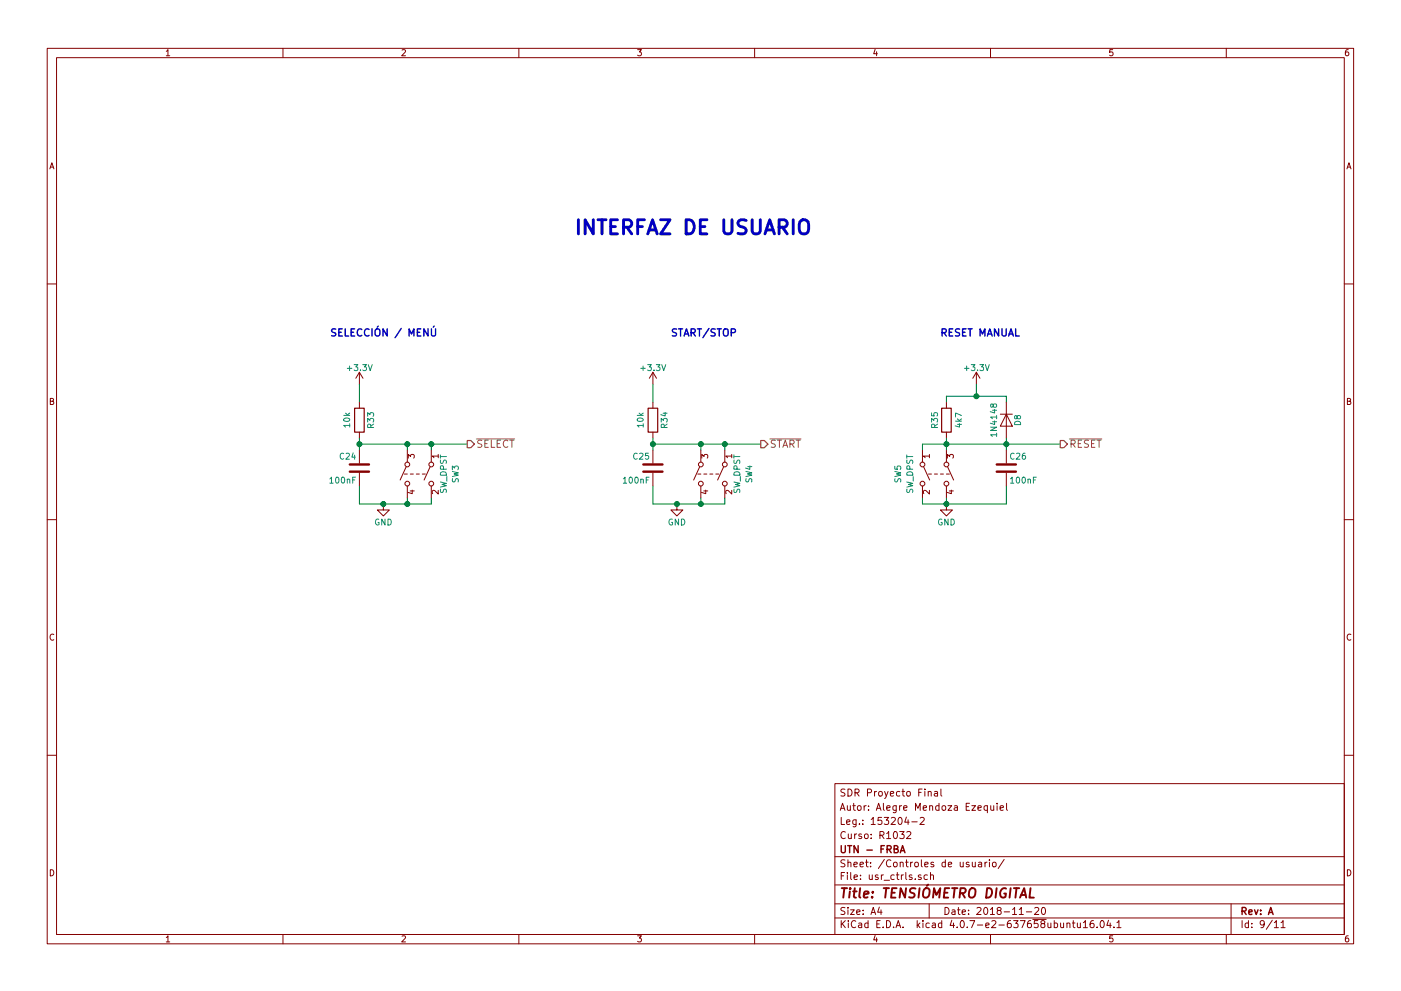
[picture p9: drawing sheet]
<svg xmlns="http://www.w3.org/2000/svg" width="297mm" height="210mm" viewBox="0 0 297 210" stroke-linecap="round" stroke-linejoin="round" font-family="sans-serif">
<g fill="none" stroke="#840000" stroke-width=".21">
<path d="M10 10.3h277v189.9h-277zM12 12.2h273v186.1h-273zM35.3 10.9l.3-.4v1.3M35.3 11.8h.7M60 10.3v1.9M85.2 10.6l.5-.1 .3 .4-.8 .9h.8M110 10.3v1.9M135.2 10.5h.8l-.4 .5 .3 .1 .1 .2-.1 .4-.2 .1-.5-.1M160 10.3v1.9M185.5 10.5l-.3 .9h.8M185.9 11v.8M210 10.3v1.9"/>
<path d="M235.9 10.5h-.6v.6h.6l.1 .5-.3 .2-.4-.1M260 10.3v1.9M285.9 10.5l-.4 .1-.2 .2-.1 .8 .3 .2 .4-.1 .1-.4-.1-.2-.4-.1-.3 .3M10.6 35.8l.4-1.3 .4 1.3M10.7 35.5h.6M285.6 35.8l.4-1.3 .4 1.3M285.7 35.5h.6M10 60.2h2M76.2 79v2.5M76.2 79l.8 1.3M76.2 79l-.8 1.3M138.4 79v2.5"/>
<path d="M138.4 79l.8 1.3M138.4 79l-.7 1.3M207 79l-.8 1.3M207 79v2.5M207 79l.8 1.3M285 60.2h2M10.7 85.1h.5l.1-.5-.6-.1v1.3h.5l.2-.4-.3-.3M76.2 85.3v1.3M76.2 91.7v1.3M76.2 95.5v2.8M86.1 99.1l-1.3 2.7M86.4 95.5v2.5"/>
<path d="M86.6 97.2v-.8l.4 .4 .1-.3h.6l.1 .1-.1 .6M91.2 99.1l-1.3 2.7M91.4 95.5v2.5M92.9 96.8h-1.3l.4 .3M92.9 96.4v.7M138.4 85.3v1.3M138.4 91.7v1.3M138.4 95.5v2.8M148.3 99.1l-1.2 2.7M148.6 95.5v2.5M148.8 97.2v-.8l.5 .4 .1-.3h.5l.2 .1-.2 .6M153.4 99.1l-1.3 2.7"/>
<path d="M153.7 95.5v2.5M155.1 96.8h-1.2l.3 .3M155.1 96.4v.7M195.6 95.5v2.5M195.8 99.1l1.3 2.7M197.1 96.8h-1.3l.3 .3M197.1 96.4v.7M200.7 85.3v1.3M200.7 91.7v1.3M200.7 95.5v2.5M200.9 97.2v-.8l.4 .4 .1-.3h.6l.1 .1-.1 .6M200.9 99.1l1.3 2.7"/>
<path d="M212.1 87.9h2.5M213.4 87.9l1.2 2.5h-2.5zM213.4 85.3v7.7M213.4 95.5v2.8M285.7 85.1h.5l.1-.5-.6-.1v1.3h.5l.2-.4-.3-.3M10 110.3h2M76.2 100.3v2.8M81.3 106.9v1.3h-1.3l1.3 1.3 1.2-1.3h-1.2M85.7 100.6h.7M86.4 103.1v2.6M87 104.2h.8M87 100.6h.6"/>
<path d="M87.4 104v.7l-.9-.2M88.3 100.6h.6M89.5 100.6h.7M91.4 103.1v2.6M92.9 104v.8l-.9-.8-.4 .3 .1 .4M138.4 100.3v2.8M143.5 106.9v1.3h-1.3l1.3 1.3 1.3-1.3h-1.3M148 100.6h.6M148.6 103.1v2.6M149.2 104.2h.9M149.2 100.6h.7M149.6 104v.7l-.9-.2"/>
<path d="M150.5 100.6h.6M151.8 100.6h.6M153.7 103.1v2.6M155.1 104v.8l-.9-.8-.3 .3 .1 .4M195.6 103.1v2.6M196.8 100.6h.7M197.1 104v.8l-1-.8-.3 .3 .1 .4M198.1 100.6h.7M199.4 100.6h.6M200.7 106.9v1.3h1.2l-1.2 1.3-1.3-1.3h1.3M200.7 103.1v2.6M200.7 100.6h.6"/>
<path d="M201.3 104.2h.8M201.7 104v.7l-.9-.2M213.4 100.3v2.8M285 110.3h2M11.4 134.6a.58 .58 0 0 0-.8 .6 .58 .58 0 0 0 .8 .5M286.4 134.6a.58 .58 0 0 0-.8 .6 .58 .58 0 0 0 .8 .5M10 160.2h2M177 166.3h108v32h-108zM178.2 171.9l.4-1.5 .5 1.5M178.3 171.5h.7M178.4 173.4v1.5h.7M179.1 167.5l-.5-.1-.3 .3 .1 .3 .7 .3v.5l-.2 .1-.6-.1"/>
<path d="M179.2 176.6a.71 .71 0 0 0-1 .5 .71 .71 0 0 0 .7 .8l.3-.1M179.5 174.4l.7-.1v-.3l-.5-.1-.2 .2 .1 .7h.6M179.7 170.9v1h.4l.2-.1M179.8 167.4a.76 .76 0 0 1 .9 .8 .76 .76 0 0 1-.9 .7zM179.9 176.9v.9l.4 .1 .2-.1M180.3 170.9v1M180.5 176.9v1M180.8 170.9h.6M181 170.4v1.3l.4 .2M181.2 176.9v1M181.3 168.2l.7-.1 .1-.2v-.3l-.2-.2h-.6v1.5M181.5 173.9v1.4l-.3 .1h-.3"/>
<path d="M181.5 174l-.4-.1-.3 .3 .1 .6 .2 .1 .4-.1M181.6 176.9l-.4 .3M181.6 168.2l.5 .7M181.9 171.1l.2-.2 .4 .2 .1 .5-.2 .3h-.3l-.2-.1zM182.2 174.8v.1M182.7 177l-.4-.1-.2 .2v.3l.6 .1v.3h-.6M182.9 174.8v.1M182.9 174v.1M183.2 170.9v1M183.4 177.1l.2-.2 .4 .2 .1 .5-.2 .2-.3 .1-.2-.1zM183.6 170.9l-.4 .3M183.9 168.2l.7-.1 .2-.2-.1-.3-.2-.2h-.6v1.5"/>
<path d="M184.1 171.8v.1M184.1 171v.1M184.7 177.8v.1M184.7 177v.1M184.7 173.9l.4-.5v1.5M184.7 174.9h.9M185.4 167.9v1M185.8 171.9l.5-1.5 .5 1.5M185.9 167.9l-.5 .3M185.9 171.5h.7M186.4 168l.2-.1 .4 .1 .1 .6-.2 .2-.3 .1-.2-.1zM186.6 177.2l.7-.1 .1-.2v-.3l-.3-.2h-.5v1.5"/>
<path d="M186.9 173.4h-.7l-.1 .7h.7l.2 .2-.1 .5-.2 .1-.6-.1M186.9 177.2l.5 .7M187.3 170.4v1.3l.2 .2M187.5 173.4h.9l-.5 .6 .4 .1v.7l-.2 .1-.6-.1M187.6 167.9l.3 1M188 176.9l.4-.5v1.5M188 177.9h.8M188 171.4l.7-.1v-.3l-.5-.1-.2 .2 .1 .8h.6M188.3 167.9l-.5 1.4-.2 .1M188.8 168.4l.7-.1-.1-.3-.4-.1-.2 .2v.7h.6M189 173.6l.6-.2 .2 .5-.9 1h.9M189.6 176.6l.2-.2a.8 .8 0 0 1 .5 .8 .8 .8 0 0 1-.5 .7l-.4-.5z"/>
<path d="M190 170.9v1.4l-.3 .1h-.3M190 171l-.4-.1-.3 .3 .1 .6 .2 .1h.4M190.6 173.5l.2-.1a.8 .8 0 0 1 .5 .8 .8 .8 0 0 1-.5 .7 .97 .97 0 0 1-.2-1.4zM190.7 170.9v1M190.8 176.4h.9l-.5 .6 .4 .1v.7l-.2 .1-.6-.1M190.8 168l-.5-.1-.2 .3v.6l.2 .1 .5-.1M191.2 170.9l-.5 .3M191.2 167.9h.6M191.4 167.4v1.3l.4 .2M191.6 171.4l.7-.1v-.3l-.5-.1-.2 .2 .1 .8h.6M192.2 173.3l-.4 1.1h1M192.3 176.6l.5-.2 .3 .5-.9 1h.9"/>
<path d="M192.3 168l.2-.1 .4 .1 .1 .6-.1 .2-.4 .1-.2-.1zM192.5 173.9v1M193.3 174.4h1.2M194.1 171.9v-1.5l.5 1.1 .5-1.1v1.5M194.8 168.1h.5M195.1 173.6l.6-.2 .3 .5-1 1h1M195.5 167.4h-.7v1.5M195.7 171.4l.7-.1v-.3l-.4-.1-.3 .2 .1 .8h.6M196.1 167.4v.2M196.1 167.9v1M196.8 168l.2-.1 .4 .1v.9M196.8 167.9v1"/>
<path d="M197.1 171.1l.2-.2 .4 .1v.9M197.1 170.9v1M198.1 168h.6l.1 .9M198.8 168.3l-.7 .2 .2 .4 .5-.1M199.1 171l-.4-.1-.3 .3 .1 .6 .2 .1h.4M199.1 170.4v1.5M199.5 167.4v1.3l.2 .2M199.8 171.1l.2-.2 .4 .2 .1 .5-.1 .3h-.4l-.2-.1zM201 170.9h.8l-.8 1h.8M202.4 171h.5l.1 .9M203 171.3l-.7 .3 .2 .3h.5M204.9 171.1h.5"/>
<path d="M205.6 170.4h-.7v1.5h.7M206 170.9h.8l-.8 1h.8M207.3 171.4l.8-.1-.1-.3-.4-.1-.3 .2 .1 .8h.6M209.3 171l-.4-.1-.3 .3 .1 .6 .2 .1h.4M209.3 170.9v1.5M210.1 170.9v1h.4l.2-.1M210.7 170.9v1M211.4 170.4v.2M211.4 170.9v1M212 171.4l.8-.1-.1-.3-.4-.1-.3 .2 .1 .8h.6M213.4 170.4v1.3l.2 .2M285 160.2h2"/>
<path d="M10.7 184.5a.65 .65 0 0 1 .7 .7 .65 .65 0 0 1-.7 .6zM35.3 198.9l.3-.4v1.3M35.3 199.8h.7M60 198.3v1.9M85.2 198.6l.5-.1 .3 .4-.8 .9h.8M110 198.3v1.9M135.2 198.5h.8l-.4 .5 .3 .1 .1 .2-.1 .4-.2 .1-.5-.1M160 198.3v1.9M177 194.8h108M177 191.8h108M177 187.8h108M177 181.8h108"/>
<path d="M178.4 195.3v1.5M178.4 185.8h.5M178.6 196l.6 .8M179.1 185.1h-.7v1.5M179.1 192.6l-.5-.1-.3 .3 .1 .3 .7 .4v.4l-.2 .1-.6-.1M179.1 182.5l-.5-.1-.3 .3 .1 .3 .7 .4v.4l-.2 .1-.6-.1M179.2 195.3l-.8 .9M179.7 185.1v.2M179.7 185.6v1M179.8 192.5v.2M179.8 183.1l.2-.2 .4 .1v.9M179.8 182.4v1.5"/>
<path d="M179.8 193v1M179.9 195.3v.2M179.9 195.8v1M180.3 193h.8l-.8 1h.8M180.4 185.1v1.3l.2 .2M181.1 183.4l.7-.1-.1-.3-.4-.1-.2 .2v.7h.6M181.1 186.1l.7-.1-.1-.3-.4-.1-.2 .2 .1 .7h.5M181.4 195.5a.71 .71 0 0 0-1 .5 .71 .71 0 0 0 .8 .8l.2-.1M181.6 193.5l.7-.1v-.3l-.4-.1-.3 .2 .1 .7h.6M182.1 195.9h.6v.9M182.3 183.4l.8-.1-.1-.3-.4-.1-.3 .2 .1 .7h.6M182.4 186.5v.1"/>
<path d="M182.4 185.7v.1M182.7 196.2l-.7 .3 .2 .3 .5-.1M183 193.9v.1M183 193.1v.1M183.5 182.9h.6M183.7 182.4v1.3l.4 .2M184 195.9l-.4-.1-.3 .3 .1 .6 .2 .1 .4-.1M184 195.3v1.5M184.3 185.6l.1 .9 .3 .1 .2-.1M184.6 183.8v.1M184.6 183v.1M184.7 194l.4-1.5 .5 1.5"/>
<path d="M184.8 193.6h.7M184.9 185.6v1M185.5 198.5l-.3 .9h.8M185.9 199v.8M185.9 196h.5M186.2 185.7l-.4-.1-.2 .2v.2l.6 .2v.3h-.6M186.4 192.5l-.3 1h.9M186.6 195.3h-.7v1.5h.7M186.8 193v1M186.9 185.6v1M187.2 196.7v.1M187.3 185.6l-.4 .3"/>
<path d="M187.5 186.8h1.1M187.5 182.3l-1.3 2M188 195.3a.76 .76 0 0 1 .8 .8 .76 .76 0 0 1-.8 .7zM188.9 182.6a.71 .71 0 0 0-1 .5 .71 .71 0 0 0 .7 .8l.3-.1M189.5 196.7v.1M189.5 183.1l.2-.2 .4 .2 .1 .5-.1 .2-.4 .1-.2-.1zM189.6 185.7l-.4-.1-.3 .3 .1 .6 .2 .1 .4-.1M190 196.8l.4-1.5 .6 1.5M190 185.6h.6M190.1 196.4h.7M190.2 185.1v1.3l.4 .2M190.9 183.1l.2-.2 .3 .1 .1 .9"/>
<path d="M190.9 182.9v1M191.1 185.6v1M191.5 196.7v.1M191.5 185.6l-.4 .3M192 182.9h.6M192 185.1v1.3l.3 .2M192.2 182.4v1.3l.4 .2M193.1 182.9v1M193.3 185.7l-.3-.1-.2 .2v.2l.5 .2v.3h-.5M193.5 182.9l-.4 .3M194 183.1l.2-.2 .4 .2 .1 .5-.1 .2-.4 .1-.2-.1zM194.1 186.5v.1"/>
<path d="M194.5 195.3v1.5M194.6 196.3l.4 .5M195 195.8l-.5 .6M195.3 185.7l-.4-.1-.2 .2 .1 .2 .5 .2v.3h-.6M195.4 182.4v1.3l.2 .2M195.7 195.3v.2M195.7 195.8v1M196.1 183.4l.7-.1-.1-.3-.4-.1-.2 .2v.7h.6M196.6 185.7l-.4-.1-.3 .3 .1 .6 .2 .1 .4-.1M197 191.8v3M197 195.9l-.4-.1-.3 .3 .1 .6 .2 .1 .4-.1M197.3 185.7l.2-.1 .4 .1v.9"/>
<path d="M197.3 185.1v1.5M197.7 195.9h.6v.9M197.9 183l-.3-.1-.2 .2v.3l.5 .1v.3h-.5M198.3 196.2l-.7 .3 .2 .3 .5-.1M199.7 195.9l-.5-.1-.2 .3v.6l.2 .1 .5-.1M199.7 195.3v1.5M200.4 192.5a.76 .76 0 0 1 .8 .8 .76 .76 0 0 1-.8 .7zM200.4 183l-.4-.1-.3 .3 .1 .6 .2 .1 .4-.1M200.4 182.4v1.5M201.1 183.4l.7-.1-.1-.3-.4-.1-.2 .2v.7h.6M201.8 195.2l-.4 1.1h1M201.9 193.1h.5l.1 .9"/>
<path d="M202.2 195.8v1M202.5 193.4l-.7 .3 .2 .3 .5-.1M202.9 196.7v.1M203 193h.6M203.2 192.5v1.3l.4 .2M203.6 182.9l.1 .9 .3 .1 .2-.1M203.8 195.4l.1-.1a.8 .8 0 0 1 .6 .8 .8 .8 0 0 1-.6 .7 .97 .97 0 0 1-.1-1.4zM204 193.5l.7-.1-.1-.3-.4-.1-.2 .2 .1 .7h.5M204.2 182.9v1M205.1 196.7v.1M205.4 193.9v.1M205.4 193.1v.1"/>
<path d="M205.4 183l-.3-.1-.2 .2v.3l.5 .1v.3h-.5M205.6 195.3h1.1l-.7 1.5M206.1 182.9l.1 .9 .4 .1 .2-.1M206.8 182.9v1M207.1 192.7l.6-.2 .3 .5-.9 1h.9M207.2 196.3h1.2M207.5 183h.6v.9M208.1 183.3l-.7 .3 .2 .3 .5-.1M208.7 192.7l.2-.2a.8 .8 0 0 1 .5 .8 .8 .8 0 0 1-.5 .7l-.3-.5zM208.8 182.9v1M209 196.3l.7-.1v-.3l-.5-.1-.2 .2 .1 .7h.6M209.3 182.9l-.5 .3"/>
<path d="M209.8 182.4v.2M209.8 182.9v1M210 193l.4-.5v1.5M210 194h.8M210 198.3v1.9M210.3 195.5l.6-.2 .3 .5-1 1h1M210.5 183.1l.2-.2 .4 .2 .1 .5-.1 .2-.4 .1-.2-.1zM211.7 193.2l-.3-.3 .1-.2 .2-.2 .4 .1 .2 .2-.1 .2-.5 .2-.3 .3v.2l.3 .3h.3l.3-.3v-.2l-.3-.3M211.8 196.3h1.1M212.9 193.5h1.1M212.9 182.3l-1.3 2M214.3 195.3l-.5 .1a1.11 1.11 0 0 0-.1 1.3l.4 .1 .3-.1v-.5l-.3-.3-.4 .1-.1 .2"/>
<path d="M214.7 193l.4-.5v1.5M214.7 194h.8M214.9 195.3h.9l-.5 .6 .5 .1v.7l-.2 .1-.7-.1M216.1 193l.4-.5v1.5M216.1 194h.9M216.3 195.3h1l-.6 1.5M217.6 193.5h1.1M218.5 195.3l-.4 .1a1.11 1.11 0 0 0-.1 1.3l.4 .1 .2-.1 .1-.5-.3-.3-.4 .1-.2 .2M219 195.1h2.8M219.4 192.7l.6-.2 .2 .5-.9 1h.9M220 195.3h-.7v.7h.7l.1 .2-.1 .5-.2 .1-.5-.1M221 192.7l.2-.2a.8 .8 0 0 1 .5 .8 .8 .8 0 0 1-.5 .7l-.4-.5z"/>
<path d="M221 196l-.3-.3 .1-.2 .2-.2 .4 .1 .1 .2v.2l-.5 .2-.3 .3 .1 .4 .2 .1h.3l.2-.3v-.2l-.2-.3M222.2 195.8v.9l.4 .1 .2-.1M222.8 195.8v1M223.5 195.9l.5-.1 .2 .3-.1 .6h-.6M223.5 195.3v1.5M224.9 195.8v.9l.4 .1 .2-.1M225.5 195.8v1M226.2 196l.2-.2 .4 .1v.9M226.2 195.8v1M227.4 195.8h.5M227.6 195.3v1.3l.3 .2M228.4 195.8l.1 .9 .4 .1 .2-.1"/>
<path d="M229.1 195.8v1M229.7 195.8l.4-.5v1.5M229.7 196.8h.9M231.8 195.3l-.4 .1a1.11 1.11 0 0 0-.1 1.3l.4 .1 .2-.1 .1-.5-.3-.3-.4 .1-.2 .2M232.6 196.7v.1M233.4 195.5l.2-.2a.8 .8 0 0 1 .5 .8 .8 .8 0 0 1-.5 .7l-.4-.5zM235 195.2l-.3 1.1h.9M235.4 195.8v1M235.9 198.5h-.6v.7l.6-.1 .1 .5-.3 .2-.4-.1M236.2 196.7v.1M236.8 195.8l.4-.5v1.5M236.8 196.8h.9"/>
<path d="M260 198.3v1.9M261 191.8v6.5M263.3 195.3v1.5M264.7 195.9l-.4-.1-.3 .3 .1 .6 .2 .1 .4-.1M264.7 195.3v1.5M265.4 196.7v.1M265.4 195.9v.1M268 196l-.2 .3h-.3l-.3-.3v-.4l.3-.3h.3l.2 .3a1.01 1.01 0 0 1-.4 1.2h-.3M269.7 195.2l-1.2 2M270.2 195.8l.4-.5v1.5M270.2 196.8h.8M271.6 195.8l.4-.5v1.5"/>
<path d="M271.6 196.8h.9M285.7 184.5a.65 .65 0 0 1 .7 .7 .65 .65 0 0 1-.7 .6zM285.9 198.5l-.4 .1-.2 .3-.1 .7 .3 .2 .4-.1 .1-.4-.1-.2-.4-.1-.3 .3"/>
<circle cx="86.4" cy="98.5" r=".51"/>
<circle cx="91.4" cy="98.5" r=".51"/>
<circle cx="148.6" cy="98.5" r=".51"/>
<circle cx="153.7" cy="98.5" r=".51"/>
<circle cx="195.6" cy="98.5" r=".51"/>
<circle cx="200.7" cy="98.5" r=".51"/>
<circle cx="86.4" cy="102.6" r=".51"/>
<circle cx="91.4" cy="102.6" r=".51"/>
<circle cx="148.6" cy="102.6" r=".51"/>
<circle cx="153.7" cy="102.6" r=".51"/>
<circle cx="195.6" cy="102.6" r=".51"/>
<circle cx="200.7" cy="102.6" r=".51"/>
</g>
<g fill="none" stroke="#840000" stroke-width=".3">
<path d="M178.4 179.4v1.2l.2 .3h.3l.3-.3v-1.2M179.7 179.4h.9M180.1 179.4v1.5M181.9 179.4v1.5l-.8-1.5v1.5M187.5 179.4h-.7v1.5M183.8 180.4h1.1M186.8 180.1h.5M188.1 180.2l.7-.1 .2-.2-.1-.3-.2-.2h-.6v1.5M188.4 180.2l.6 .7M189.6 180.1l.7-.1v-.4l-.2-.2h-.5v1.5h.6l.2-.1v-.4l-.3-.3M190.9 180.9l.5-1.5 .5 1.5M191 180.5h.7"/>
<path d="M263.3 193.3l.8-.1 .1-.2-.1-.3-.2-.2h-.6v1.5M263.7 193.3l.5 .7M264.8 193.5l.7-.1-.1-.3-.4-.1-.2 .2v.7h.6M266 193l.3 1 .4-1M267.3 193.9v.1M267.3 193.1v.1M268.9 194l.5-1.5 .5 1.5M269.1 193.6h.7"/>
</g>
<g fill="none" stroke="#840000" stroke-width=".41">
<path d="M178.5 188.4h1.1M179 188.4l-.2 2M180.2 189.1l-.2 1.3M180.3 188.4l-.1 .2 .2-.1-.1-.1-.1 .2M180.9 189.1h.7M181.2 188.4l-.2 1.8 .1 .1 .4 .1M182.4 188.4l-.2 1.8 .2 .2M183.2 189.8l.9-.2v-.4l-.6-.1-.3 .3v.9h.7M184.9 190.3v.1M185.1 189.2l-.1 .2-.1-.1 .2-.1-.1 .2M187.4 188.4h1.1M187.9 188.4l-.2 2"/>
<path d="M189.1 189.4h.6M190.1 188.4h-.9l-.3 2h1M192.1 188.4l-.2 2-.9-2-.3 2M194.1 188.5l-.8-.1-.3 .2v.6l.8 .4 .1 .5-.4 .3-.8-.1M195 188.4l-.3 2M195.9 188.7a.66 .66 0 0 1 1.2 0 1.43 1.43 0 0 1-.6 1.7l-.6-.1a1.49 1.49 0 0 1 0-1.6zM196.8 187.7l-.3 .3M197.8 190.4l.2-2 .5 1.5 .9-1.5-.3 2M200.2 189.4h.7M201.3 188.4h-1l-.2 2h.9M201.9 188.4h1.1M202.4 188.4l-.2 2"/>
<path d="M203.5 189.5l1-.1a.56 .56 0 0 0 .1-.9l-.9-.1-.3 2M204 189.5l.6 .9M205.6 188.7a.66 .66 0 0 1 1.2 0 1.43 1.43 0 0 1-.6 1.7l-.6-.1a1.49 1.49 0 0 1 0-1.6zM209.3 188.4a1 1 0 0 1 1.1 .8 1 1 0 0 1-.6 1.1l-.7 .1zM211.3 188.4l-.2 2M213.3 188.5a1.02 1.02 0 0 0-1.2 .7 1.02 1.02 0 0 0 .5 1.2l.6-.1 .1-.7h-.4M214.3 188.4l-.3 2M215 188.4h1.1M215.5 188.4l-.2 2M216.3 190.4l.8-2 .5 2M216.5 189.9h.9M218.5 188.4l-.2 2h.9"/>
</g>
<g fill="none" stroke="#0000c2" stroke-width=".3">
<path d="M71.2 69.8h-.6l-.3 .3 .2 .3 .6 .3v.4l-.2 .2-.6-.1M71.8 70.5h.5M72.6 69.8h-.8v1.5h.8M73.2 69.8v1.5h.7M74.4 70.5h.6M75.2 69.8h-.8v1.5h.8M76.7 69.9a.72 .72 0 0 0-1 .5 .72 .72 0 0 0 .7 .9l.3-.2M78.2 69.9a.72 .72 0 0 0-1 .5 .72 .72 0 0 0 .7 .9l.3-.2M78.9 69.8v1.5M79.6 70a.5 .5 0 0 1 .6-.2 .5 .5 0 0 1 .3 .5v.8l-.3 .2a.53 .53 0 0 1-.7-.5zM80.2 69.2l-.2 .2M82.1 69.8v1.5l-.9-1.5v1.5"/>
<path d="M85.1 69.7l-1.3 1.9M86.7 71.3v-1.5l.5 1.1 .6-1.1v1.5M88.5 70.5h.5M89.2 69.8h-.7v1.5h.7M90.8 69.8v1.5l-.9-1.5v1.5M91.5 69.8v1.2l.3 .3h.2l.4-.3v-1.2M92 69.2l-.2 .2M143.4 69.8h-.6l-.2 .1v.5l.7 .2 .1 .4-.3 .3-.6-.1M143.9 69.8h.8M144.3 69.8v1.5M145 71.3l.5-1.5 .5 1.5M145.2 70.9h.7"/>
<path d="M146.5 70.6l.8-.1 .1-.2-.1-.4-.2-.1h-.6v1.5M146.9 70.6l.5 .7M147.9 69.8h.8M148.3 69.8v1.5M150.3 69.7l-1.3 1.9M151.6 69.8h-.5l-.3 .1v.5l.7 .2 .1 .4-.3 .3-.6-.1M152.1 69.8h.8M152.5 69.8v1.5M153.4 70a.5 .5 0 0 1 .6-.2 .5 .5 0 0 1 .4 .5l-.1 .8-.3 .2a.53 .53 0 0 1-.6-.5zM155 70.6l.8-.1 .1-.2v-.4l-.3-.1h-.6v1.5M199.7 70.6l.8-.1 .1-.2v-.4l-.3-.1h-.6v1.5M200.1 70.6l.5 .7"/>
<path d="M201.3 70.5h.5M202 69.8h-.7v1.5h.7M203.5 69.8h-.6l-.3 .1v.5l.7 .2 .2 .4-.4 .3-.5-.1M204.1 70.5h.5M204.8 69.8h-.7v1.5h.7M205.3 69.8h.8M205.7 69.8v1.5M207.8 71.3v-1.5l.5 1.1 .5-1.1v1.5M209.3 71.3l.6-1.5 .5 1.5M209.5 70.9h.7M211.7 69.8v1.5l-.9-1.5v1.5M212.4 69.8v1.2l.4 .3h.2l.3-.3v-1.2"/>
<path d="M213.8 71.3l.6-1.5 .5 1.5M214 70.9h.7M215.3 69.8v1.5h.8"/>
</g>
<path d="M75.2 86.6h2v5.1h-2zM137.4 86.6h2v5.1h-2zM199.6 86.6h2.1v5.1h-2.1z" fill="none" stroke="#840000" stroke-width=".25"/>
<g fill="none" stroke="#008484" stroke-width=".21">
<path d="M73.6 78.2h1M74.1 77.7v.9M75.1 77.4h.8l-.5 .4 .4 .1v.6l-.2 .1-.5-.1M76.4 78.5v.1M76.9 77.4h.8l-.4 .4 .3 .1v.6l-.1 .1-.6-.1M78.1 77.4l.4 1.2 .4-1.2M135.9 78.2h.9M136.3 77.7v.9M137.3 77.4h.8l-.4 .4 .3 .1v.6l-.1 .1-.6-.1M138.7 78.5v.1M139.1 77.4h.8l-.4 .4 .4 .1v.6l-.2 .1-.6-.1M140.3 77.4l.4 1.2 .4-1.2"/>
<path d="M204.5 78.2h.9M205 77.7v.9M205.9 77.4h.8l-.4 .4 .4 .1v.6l-.2 .1-.6-.1M207.3 78.5v.1M207.7 77.4h.8l-.4 .4 .4 .1v.6l-.2 .1-.6-.1M208.9 77.4l.4 1.2 .5-1.2M72.9 96.3a.56 .56 0 0 0-.8 .5 .56 .56 0 0 0 .8 .5M72.9 88.1h1.2M72.9 88.9a.76 .76 0 0 1 1.2 .2 .74 .74 0 0 1-1.2-.1zM73.3 87.6l.5 .5M73.4 96.3l.5-.1 .2 .3-.8 .9h.8M74.1 90.3h-1.2l.3 .3"/>
<path d="M74.1 89.9v.7M74.1 87.6l-.4 .4M74.9 96.1l-.3 .9h.8M75.2 96.6v.8M78 89.6v-.8l.4 .4 .1-.4h.6l.1 .2-.1 .6M78 88.3v-.8l.4 .5 .1-.4h.6l.1 .2-.1 .5M78.6 90.7l-.1-.6-.4-.1-.1 .7h1.2M79.2 90l-.6 .4M93.4 96.9h1.2M93.4 96.5v.7M93.4 97.6v.6l.5 .1a.54 .54 0 0 1 .6-.6l.1 .1v.5M94 99.5v-.6h-.5l-.1 .6h1.2"/>
<path d="M95.9 99.7v-.8l.5 .4 .1-.4h.6l.1 .2-.1 .6M135.1 96.3a.56 .56 0 0 0-.8 .5 .56 .56 0 0 0 .8 .5M135.1 88.1h1.3M135.2 88.9a.76 .76 0 0 1 1.2 .2 .74 .74 0 0 1-1.3-.1zM135.5 87.6l.5 .5M135.6 96.3l.5-.1 .2 .3-.8 .9h.8M136.4 90.3h-1.3l.4 .3M136.4 89.9v.7M136.4 87.6l-.5 .4M137.5 96.2h-.6l-.1 .5h.7v.6l-.2 .1-.5-.1M140.2 89.6v-.8l.5 .4 .1-.4h.5l.2 .2-.2 .6M140.6 87.7h.9"/>
<path d="M140.8 90.7v-.6l-.5-.1-.1 .7h1.3M141 87.5v.8l-.9-.3M141.5 90l-.7 .4M155.6 96.9h1.3M155.6 96.5v.7M155.7 97.6v.6l.4 .1a.54 .54 0 0 1 .6-.6l.2 .1-.1 .5M156.3 99.5l-.1-.6h-.5l-.1 .6h1.3M158.5 99h.9M159 98.8v.8l-.9-.3M189.7 98.9v.6l.6 .1v-.7h.6l.1 .2-.1 .5M192.3 96.5v.7M192.3 96.9h1.2"/>
<path d="M192.3 97.6v.6l.4 .1a.54 .54 0 0 1 .7-.6l.1 .1-.1 .5M192.9 99.5l-.1-.6h-.4l-.1 .6h1.2M197.5 89.6v-.8l.5 .4 .1-.4h.6l.1 .2-.1 .6M197.5 87.6v.6l.6 .1v-.7h.6l.1 .2-.1 .5M198.2 90.7l-.1-.6-.5-.1-.1 .7h1.3M198.8 90l-.6 .4M202.6 89.4h1.3M203 90h.9M203 88.9l.5 .5M203.4 89.9v.7l-.9-.3M203.9 88.2l-1.3-.6v.9M203.9 88.9l-.5 .3"/>
<path d="M210 90.6h1.3l-1.3 .7h1.3M210.4 89.5h.9M210.4 87h.9M210.6 85.9l.2-.2h.4l.1 .2-.1 .4-.4 .1-.2-.1-.2-.6h-.3v.6l.2 .1 .3-.2M210.9 89.3v.8l-.9-.3M210.9 86.9v.7l-.9-.3M211.3 92.2h-1.3l.4 .4M211.3 88.5h-1.3l.4 .3M211.3 88.1v.7M211.3 91.9v.7M215 96.3a.56 .56 0 0 0-.8 .5 .56 .56 0 0 0 .8 .5M215.3 89.5a.67 .67 0 0 1 .7-.1 .67 .67 0 0 1 .4 .7h-1.3z"/>
<path d="M215.5 96.3l.5-.1 .2 .3-.8 .9h.8M215.6 88.4l.3-.2h.4l.1 .2-.1 .4-.4 .1-.2-.1-.2-.6h-.3v.6l.2 .1 .2-.3M217.3 96.2h-.3l-.2 .3-.1 .7 .3 .2 .4-.1-.1-.6-.3-.1-.3 .3M69.9 101.6l.4-.4v1.3M69.9 102.5h.7M71.2 101.3l.2-.1a.67 .67 0 0 1 .5 .7 .67 .67 0 0 1-.5 .6l-.3-.5zM72.5 101.3l.1-.1a.67 .67 0 0 1 .5 .7 .67 .67 0 0 1-.5 .6l-.2-.5zM73.6 101.8l.2-.2 .3 .1 .1 .8M73.6 101.6v.9M74.8 101.8h.4M75.4 101.2h-.6v1.3M80.3 110.2a.59 .59 0 0 0-.7 .6 .59 .59 0 0 0 .7 .5l.1-.5h-.3"/>
<path d="M81.6 110.1v1.3l-.7-1.3v1.3M82.2 110.1a.64 .64 0 0 1 .8 .7 .64 .64 0 0 1-.8 .6zM93.4 102.3l1.2 .3-.9 .2 .9 .2-1.2 .3M93.4 103.8v.6h.5a.54 .54 0 0 1 .6-.6l.1 .2v.5M93.4 100.3a.69 .69 0 0 1 .8-.2 .69 .69 0 0 1 .4 .7h-1.2zM94.7 101.1v1M95.9 100l1.3 .3-.9 .3 .9 .2-1.3 .3M96 101.5v.7h.4a.54 .54 0 0 1 .7-.6l.1 .2-.1 .5M132.2 101.6l.3-.4v1.3M132.2 102.5h.7M133.5 101.3l.2-.1a.67 .67 0 0 1 .4 .7 .67 .67 0 0 1-.4 .6l-.3-.5zM134.7 101.3l.2-.1a.67 .67 0 0 1 .4 .7 .67 .67 0 0 1-.4 .6l-.3-.5z"/>
<path d="M135.9 101.8l.1-.2 .3 .1 .1 .8M135.9 101.6v.9M137 101.8h.4M137.6 101.2h-.6v1.3M142.5 110.2a.59 .59 0 0 0-.7 .6 .59 .59 0 0 0 .7 .5l.1-.5h-.2M143.9 110.1v1.3l-.7-1.3v1.3M144.5 110.1a.64 .64 0 0 1 .7 .7 .64 .64 0 0 1-.7 .6zM155.6 102.3l1.3 .3-.9 .2 .9 .2-1.3 .3M155.7 103.8v.6h.4a.54 .54 0 0 1 .6-.6l.2 .2-.1 .5M155.7 100.3a.69 .69 0 0 1 .7-.2 .69 .69 0 0 1 .5 .7h-1.3zM157 101.1v1M158.1 100l1.3 .3-.9 .3 .9 .2-1.3 .3"/>
<path d="M158.2 101.5v.7h.4a.54 .54 0 0 1 .7-.6l.1 .2-.1 .5M189.7 100l1.3 .3-.9 .3 .9 .2-1.3 .3M189.8 101.5v.7h.4a.54 .54 0 0 1 .7-.6l.1 .2-.1 .5M192.3 102.3l1.2 .3-.9 .2 .9 .2-1.2 .3M192.3 103.8v.6h.4a.54 .54 0 0 1 .7-.6l.1 .2-.1 .5M192.3 100.3a.69 .69 0 0 1 .8-.2 .69 .69 0 0 1 .4 .7h-1.2zM193.6 101.1v1M199.7 110.2a.59 .59 0 0 0-.7 .6 .59 .59 0 0 0 .7 .5v-.5h-.2M201 110.1v1.3l-.7-1.3v1.3M201.6 110.1a.64 .64 0 0 1 .7 .7 .64 .64 0 0 1-.7 .6zM214.2 101.6l.4-.4v1.3M214.2 102.5h.8"/>
<path d="M215.6 101.3l.1-.1a.67 .67 0 0 1 .5 .7 .67 .67 0 0 1-.5 .6l-.2-.5zM216.8 101.3l.2-.1a.67 .67 0 0 1 .4 .7 .67 .67 0 0 1-.4 .6l-.3-.5zM218 101.8l.1-.2 .3 .1 .1 .8M218 101.6v.9M219.1 101.8h.4M219.7 101.2h-.6v1.3"/>
</g>
<path d="M74.2 98.5h4M136.4 98.5h4.1M211.3 98.5h4.1M74.2 100.1h4M136.4 100.1h4.1M211.3 100.1h4.1" fill="none" stroke="#840000" stroke-width=".51"/>
<g fill="none" stroke="#008400" stroke-width=".21">
<path d="M76.2 94.2h22.9M76.2 81.5v3.8M76.2 93v2.5M86.4 94.2v1.3M91.4 94.2v1.3M138.4 94.2h22.9M138.4 81.5v3.8M138.4 93v2.5M148.6 94.2v1.3M153.7 94.2v1.3M200.7 85.3v-1.2h12.7v1.2M200.7 93v2.5"/>
<path d="M207 81.5v2.6M213.4 93v2.5M224.8 94.2h-29.2v1.3M76.2 103.1v3.8h15.2v-1.2M86.4 105.7v1.2M138.4 103.1v3.8h15.3v-1.2M148.6 105.7v1.2M200.7 105.7v1.2M213.4 103.1v3.8h-17.8v-1.2"/>
</g>
<g fill="#008400" stroke="#008400" stroke-width=".25">
<circle cx="207" cy="84.1" r=".51"/>
<circle cx="200.7" cy="106.9" r=".51"/>
<circle cx="200.7" cy="94.2" r=".51"/>
<circle cx="213.4" cy="94.2" r=".51"/>
<circle cx="148.6" cy="106.9" r=".51"/>
<circle cx="143.5" cy="106.9" r=".51"/>
<circle cx="148.6" cy="94.2" r=".51"/>
<circle cx="138.4" cy="94.2" r=".51"/>
<circle cx="153.7" cy="94.2" r=".51"/>
<circle cx="86.4" cy="106.9" r=".51"/>
<circle cx="81.3" cy="106.9" r=".51"/>
<circle cx="86.4" cy="94.2" r=".51"/>
<circle cx="76.2" cy="94.2" r=".51"/>
<circle cx="91.4" cy="94.2" r=".51"/>
</g>
<g fill="none" stroke="#848400" stroke-width=".21">
<path d="M101 93.1h8.1M102.2 93.5l-.6-.1-.3 .3 .1 .4 .7 .2v.5l-.2 .1-.6-.1M102.8 94.1h.5M103.5 93.4h-.7v1.5h.7M104.2 93.4v1.5h.7M105.4 94.1h.5M106.1 93.4h-.7v1.5h.7M107.7 93.5a.72 .72 0 0 0-1.1 .5 .72 .72 0 0 0 .8 .9l.3-.1M108.1 93.4h.9M108.5 93.4v1.5M163.2 93.1h6.6M164.4 93.5l-.6-.1-.2 .1v.5l.6 .3 .2 .3-.3 .3-.6-.1"/>
<path d="M164.8 93.4h.9M165.3 93.4v1.5M166 94.9l.5-1.5 .5 1.5M166.1 94.5h.8M167.5 94.2l.7-.1 .2-.2-.1-.4-.2-.1h-.6v1.5M167.9 94.2l.5 .7M168.8 93.4h.9M169.2 93.4v1.5M226.7 93.1h6.9M227.1 94.2l.7-.1 .2-.2-.1-.4-.2-.1h-.6v1.5M227.5 94.2l.5 .7M228.6 94.1h.5"/>
<path d="M229.3 93.4h-.7v1.5h.7M230.8 93.5l-.6-.1-.3 .3 .1 .4 .7 .2v.5l-.2 .1-.6-.1M231.4 94.1h.5M232.2 93.4h-.8v1.5h.8M232.6 93.4h.9M233 93.4v1.5"/>
</g>
<path d="M99.1 93.5h.7l.8 .7-.8 .8h-.7zM161.3 93.5h.8l.7 .7-.7 .8h-.8zM224.8 93.5h.8l.7 .7-.7 .8h-.8z" fill="none" stroke="#848400" stroke-width=".25"/>
<g fill="none" stroke="#0000c2" stroke-width=".61">
<path d="M122.6 46.6v3M125.8 46.6v3l-1.7-3v3M126.8 46.6h1.7M127.6 46.6v3M129.5 48.1h1M130.9 46.6h-1.4v3h1.4M132.2 48.2h1.1a.81 .81 0 0 0 .7-.8 .81 .81 0 0 0-.7-.8h-1.1v3M132.9 48.2l1 1.4M135.2 48.1h1M136.6 46.6h-1.4v3M137.3 49.6l1.1-3 .9 3M137.6 48.8h1.5"/>
<path d="M140.1 46.6h2l-2 3h2M145.5 46.6a1.59 1.59 0 0 1 1.7 1 1.59 1.59 0 0 1-.6 1.9l-1.1 .1zM148.5 48.1h1M149.9 46.6h-1.4v3h1.4M153.5 46.6v2.5l.1 .2a.95 .95 0 0 0 1.4 0l.2-.2v-2.5M158.2 46.8l-1.2-.2a.74 .74 0 0 0-.5 .8 .74 .74 0 0 0 .5 .7 1.07 1.07 0 0 1 1.2 .7 .77 .77 0 0 1-.6 .8l-1.1-.1M159.5 46.6v2.5l.1 .2a.95 .95 0 0 0 1.4 0l.2-.2v-2.5M162.2 49.6l1-3 1 3M162.5 48.8h1.4M165.2 48.2h1.1a.81 .81 0 0 0 .6-.8 .81 .81 0 0 0-.6-.8h-1.1v3M165.9 48.2l1 1.4M168.2 46.6v3"/>
<path d="M169.6 47.1a1 1 0 0 1 1.1-.5 1 1 0 0 1 .7 1l-.1 1.6a1.03 1.03 0 0 1-1.1 .4 1.03 1.03 0 0 1-.8-1z"/>
</g>
</svg>
